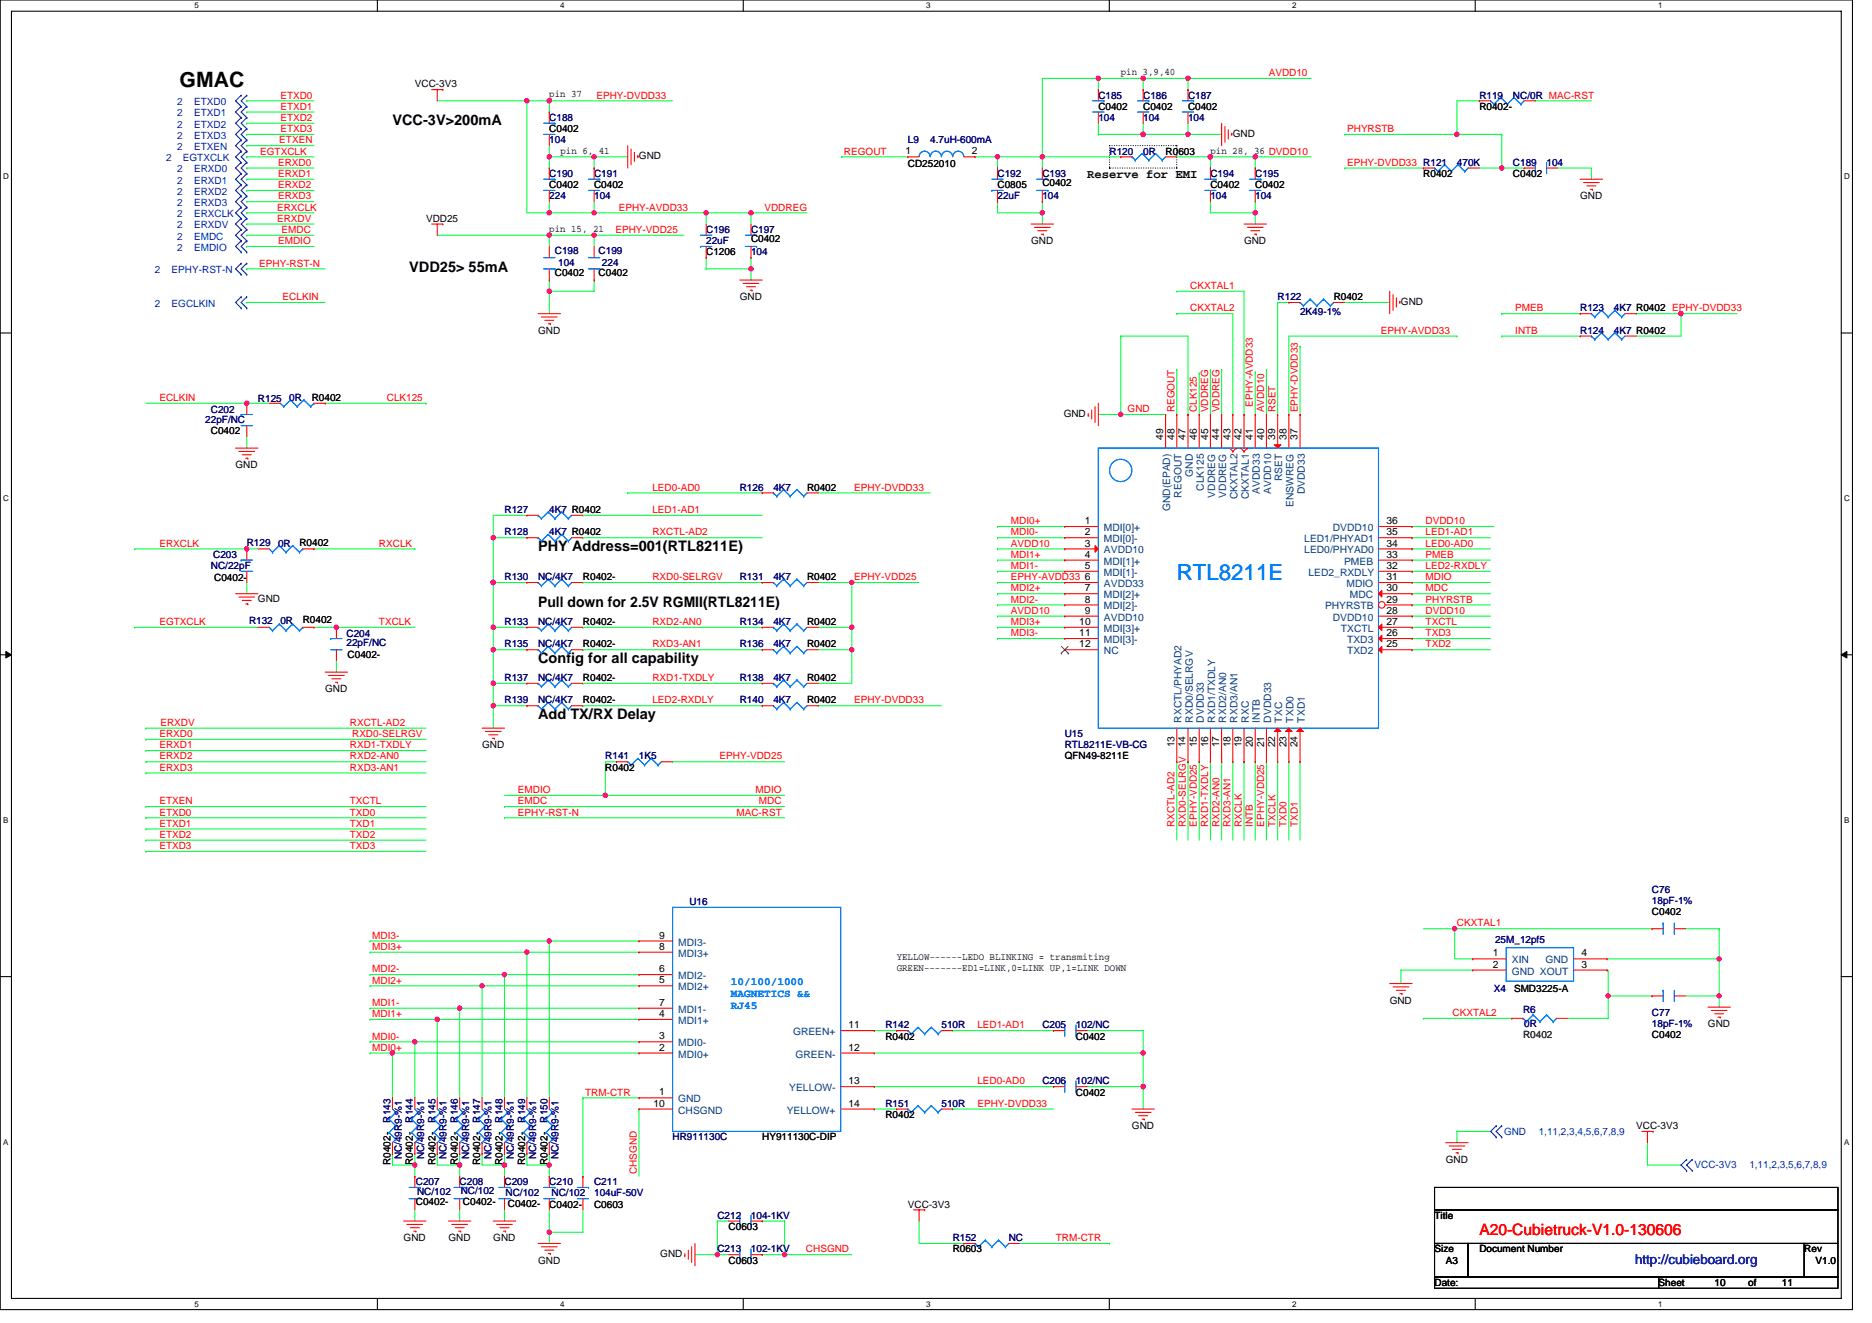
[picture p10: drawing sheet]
<svg xmlns="http://www.w3.org/2000/svg" width="297mm" height="210mm" viewBox="0 0 297 210" stroke-linecap="round" stroke-linejoin="round" font-family="sans-serif">
<defs><g id="words">
<text font-size="3.5" fill="#0080ff" x="186.7" y="92.1">RTL8211E</text>
<text font-size="3.4" x="28.5" y="13.8">GMAC</text>
<text font-size="2.5" fill="#f00" x="234.7" y="196">A20-Cubietruck-V1.0-130606</text>
<g font-size="2.3">
<text x="62.3" y="19.9">VCC-3V&gt;200mA</text>
<text x="64.9" y="43.2">VDD25&gt; 55mA</text>
<text x="85.4" y="87.5">PHY Address=001(RTL8211E)</text>
<text x="85.4" y="96.4">Pull down for 2.5V RGMII(RTL8211E)</text>
<text x="85.4" y="105.3">Config for all capability</text>
<text x="85.4" y="114.2">Add TX/RX Delay</text>
</g>
<text font-size="2.1" fill="#00f" x="259.5" y="200.7">http://cubieboard.org</text>
<text font-size="1.9" x="172.5" y="28.3">Reserve for EMI</text>
<g font-size="1.8" fill="#0080ff">
<text x="116" y="156.3">10/100/1000</text>
<text x="116" y="158.2">MAGNETICS &amp;&amp;</text>
<text x="116" y="160.2">RJ45</text>
</g>
<g font-size="1.6">
<text x="177.8" y="11.9">pin 3,9,40</text>
<text x="65.8" y="13.9">VCC-3V3</text>
<text x="87.2" y="15.5">pin 37</text>
<text x="174.3" y="17.4">C0402</text>
<text x="181.4" y="17.4">C0402</text>
<text x="188.5" y="17.4">C0402</text>
<text x="234.7" y="17.4">R0402-</text>
<text x="87.2" y="21">C0402</text>
<text x="195.6" y="21.7">GND</text>
<text x="87.2" y="29.9">C0402</text>
<text x="88.9" y="24.4">pin 6, 41</text>
<text x="94.3" y="29.9">C0402</text>
<text x="101.4" y="25.3">GND</text>
<text x="143.7" y="24.5">1</text>
<text x="144.1" y="26.5">CD252010</text>
<text x="154.2" y="24.5">2</text>
<text x="158.3" y="29.9">C0805</text>
<text x="165.4" y="29.5">C0402</text>
<text x="185" y="24.5">R0603</text>
<text x="192.1" y="24.4">pin 28, 36 DVDD10</text>
<text x="192.1" y="29.9">C0402</text>
<text x="199.2" y="29.9">C0402</text>
<text x="225.8" y="28.1">R0402</text>
<text x="240.1" y="28.1">C0402</text>
<text x="67.6" y="35.2">VDD25</text>
<text x="250.7" y="31.6">GND</text>
<text x="87.2" y="36.8">pin 15, 21</text>
<text x="112.1" y="40.5">C1206</text>
<text x="119.2" y="38.4">C0402</text>
<text x="163.6" y="38.8">GND</text>
<text x="197.4" y="38.8">GND</text>
<text x="88" y="43.7">C0402</text>
<text x="95" y="43.7">C0402</text>
<text x="117.4" y="47.6">GND</text>
<text x="211.6" y="47.6">R0402</text>
<text x="85.4" y="53">GND</text>
<text x="222.3" y="48.4">GND</text>
<text x="49.5" y="63.6">R0402</text>
<text x="33.5" y="68.8">C0402</text>
<text x="168.8" y="66.1">GND</text>
<text x="184.6" y="69.9" transform="rotate(-90 184.6 69.9)">49</text>
<text x="186.3" y="69.9" transform="rotate(-90 186.3 69.9)">48</text>
<text x="188.1" y="69.9" transform="rotate(-90 188.1 69.9)">47</text>
<text x="189.9" y="69.9" transform="rotate(-90 189.9 69.9)">46</text>
<text x="191.7" y="69.9" transform="rotate(-90 191.7 69.9)">45</text>
<text x="193.5" y="69.9" transform="rotate(-90 193.5 69.9)">44</text>
<text x="195.2" y="69.9" transform="rotate(-90 195.2 69.9)">43</text>
<text x="197" y="69.9" transform="rotate(-90 197 69.9)">42</text>
<text x="198.8" y="69.9" transform="rotate(-90 198.8 69.9)">41</text>
<text x="200.6" y="69.9" transform="rotate(-90 200.6 69.9)">40</text>
<text x="202.3" y="69.9" transform="rotate(-90 202.3 69.9)">39</text>
<text x="204.1" y="69.9" transform="rotate(-90 204.1 69.9)">38</text>
<text x="205.9" y="69.9" transform="rotate(-90 205.9 69.9)">37</text>
<text x="37.4" y="74.3">GND</text>
<text x="128.1" y="77.9">R0402</text>
<text x="172.1" y="83.2">1</text>
<text x="220" y="83.2">36</text>
<text x="47.5" y="86.6">R0402</text>
<text x="172.1" y="85">2</text>
<text x="172.1" y="86.7">3</text>
<text x="172.1" y="88.5">4</text>
<text x="220" y="88.5">33</text>
<text x="220" y="86.7">34</text>
<text x="220" y="85">35</text>
<text x="34" y="92.3">C0402-</text>
<text x="40.9" y="95.5">GND</text>
<text x="92.5" y="92.1">R0402-</text>
<text x="128.1" y="92.1">R0402</text>
<text x="172.1" y="90.3">5</text>
<text x="172.1" y="92.1">6</text>
<text x="172.1" y="93.9">7</text>
<text x="172.1" y="95.6">8</text>
<text x="220" y="95.6">29</text>
<text x="220" y="93.9">30</text>
<text x="220" y="92.1">31</text>
<text x="220" y="90.3">32</text>
<text x="48" y="98.8">R0402</text>
<text x="92.5" y="99.2">R0402-</text>
<text x="128.1" y="99.2">R0402</text>
<text x="171.3" y="99.2">10</text>
<text x="171.3" y="101">11</text>
<text x="172.1" y="97.4">9</text>
<text x="220" y="99.2">27</text>
<text x="220" y="101">26</text>
<text x="220" y="97.4">28</text>
<text x="55.2" y="104.4">C0402-</text>
<text x="92.5" y="102.8">R0402-</text>
<text x="128.1" y="102.8">R0402</text>
<text x="171.3" y="102.7">12</text>
<text x="220" y="102.7">25</text>
<text x="51.6" y="109.9">GND</text>
<text x="92.5" y="111.7">R0402-</text>
<text x="92.5" y="108.1">R0402-</text>
<text x="128.1" y="108.1">R0402</text>
<text x="128.1" y="111.7">R0402</text>
<text x="76.5" y="118.8">GND</text>
<text x="186.3" y="118.6" transform="rotate(-90 186.3 118.6)">13</text>
<text x="188.1" y="118.6" transform="rotate(-90 188.1 118.6)">14</text>
<text x="189.9" y="118.6" transform="rotate(-90 189.9 118.6)">15</text>
<text x="191.7" y="118.6" transform="rotate(-90 191.7 118.6)">16</text>
<text x="193.5" y="118.6" transform="rotate(-90 193.5 118.6)">17</text>
<text x="195.2" y="118.6" transform="rotate(-90 195.2 118.6)">18</text>
<text x="197" y="118.6" transform="rotate(-90 197 118.6)">19</text>
<text x="198.8" y="118.6" transform="rotate(-90 198.8 118.6)">20</text>
<text x="200.6" y="118.6" transform="rotate(-90 200.6 118.6)">21</text>
<text x="202.3" y="118.6" transform="rotate(-90 202.3 118.6)">22</text>
<text x="204.1" y="118.6" transform="rotate(-90 204.1 118.6)">23</text>
<text x="205.9" y="118.6" transform="rotate(-90 205.9 118.6)">24</text>
<text x="96.1" y="122.3">R0402</text>
<text x="168.9" y="120.5">QFN49-8211E</text>
<text x="104.6" y="149">9</text>
<text x="262.1" y="145.3">C0402</text>
<text x="104.6" y="154.3">6</text>
<text x="104.6" y="150.7">8</text>
<text x="142.3" y="152.4">YELLOW------LEDO BLINKING = transmiting</text>
<text x="142.3" y="154.1">GREEN-------ED1=LINK,0=LINK UP,1=LINK DOWN</text>
<text x="236.9" y="151.8">1</text>
<text x="236.9" y="153.6">2</text>
<text x="250.9" y="151.8">4</text>
<text x="250.9" y="153.6">3</text>
<text x="104.6" y="161.4">4</text>
<text x="104.6" y="156.1">5</text>
<text x="104.6" y="159.6">7</text>
<text x="220.5" y="159.3">GND</text>
<text x="240.2" y="157.5">SMD3225-A</text>
<text x="104.6" y="166.8">2</text>
<text x="104.6" y="165">3</text>
<text x="134.6" y="166.8">12</text>
<text x="134.6" y="163.2">11</text>
<text x="140.5" y="165">R0402</text>
<text x="170.7" y="165">C0402</text>
<text x="262.1" y="164.8">C0402</text>
<text x="271" y="163">GND</text>
<text x="104.6" y="173.9">1</text>
<text x="134.6" y="172.1">13</text>
<text x="170.7" y="173.9">C0402</text>
<text x="103.7" y="175.6">10</text>
<text x="134.6" y="175.6">14</text>
<text x="140.5" y="177.4">R0402</text>
<text x="179.6" y="179.2">GND</text>
<text x="259.6" y="179.2">VCC-3V3</text>
<text x="62" y="184.9" transform="rotate(-90 62 184.9)">R0402-</text>
<text x="65.5" y="184.9" transform="rotate(-90 65.5 184.9)">R0402-</text>
<text x="69.1" y="184.9" transform="rotate(-90 69.1 184.9)">R0402-</text>
<text x="72.6" y="184.9" transform="rotate(-90 72.6 184.9)">R0402-</text>
<text x="76.2" y="184.9" transform="rotate(-90 76.2 184.9)">R0402-</text>
<text x="79.8" y="184.9" transform="rotate(-90 79.8 184.9)">R0402-</text>
<text x="83.3" y="184.9" transform="rotate(-90 83.3 184.9)">R0402-</text>
<text x="86.9" y="184.9" transform="rotate(-90 86.9 184.9)">R0402-</text>
<text x="120.9" y="181">HY911130C-DIP</text>
<text x="229.4" y="184.6">GND</text>
<text x="66" y="191.3">C0402-</text>
<text x="73.5" y="191.3">C0402-</text>
<text x="80.6" y="191.5">C0402-</text>
<text x="87.2" y="191.7">C0402-</text>
<text x="94.3" y="191.7">C0603</text>
<text x="144.1" y="191.7">VCC-3V3</text>
<text x="64" y="197">GND</text>
<text x="71.2" y="197">GND</text>
<text x="78.3" y="197">GND</text>
<text x="115.6" y="195.2">C0603</text>
<text x="227.6" y="193.4">Title</text>
<text x="85.4" y="200.6">GND</text>
<text x="104.8" y="199.5">GND</text>
<text x="115.6" y="200.6">C0603</text>
<text x="151.2" y="198.8">R0603</text>
<text x="227.6" y="198.8">Size</text>
<text x="229.4" y="200.6">A3</text>
<text x="234.7" y="198.8">Document Number</text>
<text x="286.3" y="198.8">Rev</text>
<text x="288.1" y="200.6">V1.0</text>
<text x="227.6" y="204.1">Date:</text>
<text x="263.2" y="204.1">Sheet</text>
<text x="272.1" y="204.1">10</text>
<text x="277.4" y="204.1">of</text>
<text x="282.7" y="204.1">11</text>
</g>
<g font-size="1.6" fill="#00f">
<text x="28.1" y="16.7">2</text>
<text x="30.8" y="16.7">ETXD0</text>
<text x="28.1" y="18.5">2</text>
<text x="28.1" y="20.3">2</text>
<text x="28.1" y="22">2</text>
<text x="28.1" y="23.8">2</text>
<text x="30.8" y="18.5">ETXD1</text>
<text x="30.8" y="20.3">ETXD2</text>
<text x="30.8" y="22">ETXD3</text>
<text x="30.8" y="23.8">ETXEN</text>
<text x="26.3" y="25.6">2</text>
<text x="28.1" y="27.4">2</text>
<text x="28.1" y="29.1">2</text>
<text x="29" y="25.6">EGTXCLK</text>
<text x="30.8" y="27.4">ERXD0</text>
<text x="30.8" y="29.1">ERXD1</text>
<text x="28.1" y="30.9">2</text>
<text x="28.1" y="32.7">2</text>
<text x="28.1" y="34.5">2</text>
<text x="30.8" y="30.9">ERXD2</text>
<text x="30.8" y="32.7">ERXD3</text>
<text x="30.8" y="34.5">ERXCLK</text>
<text x="28.1" y="36.3">2</text>
<text x="28.1" y="38">2</text>
<text x="28.1" y="39.8">2</text>
<text x="30.8" y="36.3">ERXDV</text>
<text x="30.8" y="38">EMDC</text>
<text x="30.8" y="39.8">EMDIO</text>
<text x="24.6" y="43.4">2</text>
<text x="27.2" y="43.4">EPHY-RST-N</text>
<text x="24.6" y="48.7">2</text>
<text x="27.2" y="48.7">EGCLKIN</text>
<text x="238.7" y="180.1">GND</text>
<text x="244.2" y="180.1">1,11,2,3,4,5,6,7,8,9</text>
<text x="268.9" y="185.4">VCC-3V3</text>
<text x="277.6" y="185.4">1,11,2,3,5,6,7,8,9</text>
</g>
<g font-size="1.6" fill="#f00">
<text x="44.5" y="17.4">ETXD1</text>
<text x="44.5" y="15.6">ETXD0</text>
<text x="94.6" y="15.6">EPHY-DVDD33</text>
<text x="201.3" y="12.1">AVDD10</text>
<text x="44.3" y="22.8">ETXEN</text>
<text x="44.5" y="21">ETXD3</text>
<text x="44.5" y="19.2">ETXD2</text>
<text x="213.8" y="21">PHYRSTB</text>
<text x="41.3" y="24.5">EGTXCLK</text>
<text x="44.1" y="29.9">ERXD2</text>
<text x="44.1" y="28.1">ERXD1</text>
<text x="44.1" y="26.3">ERXD0</text>
<text x="133.9" y="24.5">REGOUT</text>
<text x="213.8" y="26.3">EPHY-DVDD33 R121</text>
<text x="44" y="33.4">ERXCLK</text>
<text x="44" y="35.2">ERXDV</text>
<text x="44.1" y="31.6">ERXD3</text>
<text x="98.2" y="33.4">EPHY-AVDD33</text>
<text x="121.3" y="33.4">VDDREG</text>
<text x="44.1" y="38.8">EMDIO</text>
<text x="44.7" y="37">EMDC</text>
<text x="97.7" y="37">EPHY-VDD25</text>
<text x="41.1" y="42.3">EPHY-RST-N</text>
<text x="44.8" y="47.6">ECLKIN</text>
<text x="188.9" y="45.9">CKXTAL1</text>
<text x="188.9" y="49.4">CKXTAL2</text>
<text x="219.1" y="53">EPHY-AVDD33</text>
<text x="240.4" y="53">INTB</text>
<text x="240.4" y="49.4">PMEB</text>
<text x="25.3" y="63.6">ECLKIN</text>
<text x="61.4" y="63.6">CLK125</text>
<text x="178.9" y="65.4">GND</text>
<text x="186.4" y="65.4" transform="rotate(-90 186.4 65.4)">REGOUT</text>
<text x="189.9" y="65.4" transform="rotate(-90 189.9 65.4)">CLK125</text>
<text x="191.7" y="65.4" transform="rotate(-90 191.7 65.4)">VDDREG</text>
<text x="193.5" y="65.4" transform="rotate(-90 193.5 65.4)">VDDREG</text>
<text x="198.8" y="64.5" transform="rotate(-90 198.8 64.5)">EPHY-AVDD33</text>
<text x="200.6" y="65.4" transform="rotate(-90 200.6 65.4)">AVDD10</text>
<text x="202.4" y="65.4" transform="rotate(-90 202.4 65.4)">RSET</text>
<text x="205.9" y="65.4" transform="rotate(-90 205.9 65.4)">EPHY-DVDD33</text>
<text x="103.5" y="77.9">LED0-AD0</text>
<text x="135.5" y="77.9">EPHY-DVDD33</text>
<text x="103.5" y="81.4">LED1-AD1</text>
<text x="160.4" y="83.2">MDI0+</text>
<text x="226.2" y="83.2">DVDD10</text>
<text x="25.3" y="86.8">ERXCLK</text>
<text x="60.1" y="86.8">RXCLK</text>
<text x="103.5" y="85">RXCTL-AD2</text>
<text x="160.4" y="86.8">AVDD10</text>
<text x="160.4" y="85">MDI0-</text>
<text x="160.4" y="88.5">MDI1+</text>
<text x="226.2" y="88.5">PMEB</text>
<text x="226.2" y="86.8">LED0-AD0</text>
<text x="226.2" y="85">LED1-AD1</text>
<text x="103.5" y="92.1">RXD0-SELRGV</text>
<text x="135.5" y="92.1">EPHY-VDD25</text>
<text x="160.4" y="95.7">MDI2-</text>
<text x="160.4" y="92.1">EPHY-AVDD33</text>
<text x="160.4" y="90.3">MDI1-</text>
<text x="160.4" y="93.9">MDI2+</text>
<text x="226.2" y="90.3">LED2-RXDLY</text>
<text x="226.2" y="93.9">MDC</text>
<text x="226.2" y="95.7">PHYRSTB</text>
<text x="226.2" y="92.1">MDIO</text>
<text x="25.3" y="99.2">EGTXCLK</text>
<text x="60.1" y="99.2">TXCLK</text>
<text x="103.5" y="99.2">RXD2-AN0</text>
<text x="160.4" y="101">MDI3-</text>
<text x="160.4" y="99.2">MDI3+</text>
<text x="160.4" y="97.4">AVDD10</text>
<text x="226.2" y="97.4">DVDD10</text>
<text x="226.2" y="99.2">TXCTL</text>
<text x="226.2" y="101">TXD3</text>
<text x="103.5" y="102.8">RXD3-AN1</text>
<text x="226.2" y="102.8">TXD2</text>
<text x="103.5" y="108.1">RXD1-TXDLY</text>
<text x="103.5" y="111.7">LED2-RXDLY</text>
<text x="135.5" y="111.7">EPHY-DVDD33</text>
<text x="25.3" y="118.8">ERXD1</text>
<text x="25.3" y="117">ERXD0</text>
<text x="25.5" y="115.2">ERXDV</text>
<text x="55.5" y="115.2">RXCTL-AD2</text>
<text x="55.5" y="118.8">RXD1-TXDLY</text>
<text x="55.9" y="117">RXD0-SELRGV</text>
<text x="25.3" y="120.5">ERXD2</text>
<text x="25.3" y="122.3">ERXD3</text>
<text x="55.5" y="122.3">RXD3-AN1</text>
<text x="55.5" y="120.5">RXD2-AN0</text>
<text x="82.2" y="125.9">EMDIO</text>
<text x="114.2" y="120.5">EPHY-VDD25</text>
<text x="119.9" y="125.9">MDIO</text>
<text x="25.3" y="127.7">ETXEN</text>
<text x="25.3" y="129.4">ETXD0</text>
<text x="25.3" y="131.2">ETXD1</text>
<text x="55.5" y="127.7">TXCTL</text>
<text x="55.5" y="129.4">TXD0</text>
<text x="55.5" y="131.2">TXD1</text>
<text x="82.2" y="129.4">EPHY-RST-N</text>
<text x="82.2" y="127.7">EMDC</text>
<text x="116.9" y="129.4">MAC-RST</text>
<text x="120.4" y="127.7">MDC</text>
<text x="186.4" y="131.2" transform="rotate(-90 186.4 131.2)">RXCTL-AD2</text>
<text x="188.1" y="131.2" transform="rotate(-90 188.1 131.2)">RXD0-SELRGV</text>
<text x="189.9" y="131.2" transform="rotate(-90 189.9 131.2)">EPHY-VDD25</text>
<text x="191.7" y="131.2" transform="rotate(-90 191.7 131.2)">RXD1-TXDLY</text>
<text x="193.5" y="131.2" transform="rotate(-90 193.5 131.2)">RXD2-AN0</text>
<text x="195.3" y="131.2" transform="rotate(-90 195.3 131.2)">RXD3-AN1</text>
<text x="197" y="131.2" transform="rotate(-90 197 131.2)">RXCLK</text>
<text x="198.8" y="131.2" transform="rotate(-90 198.8 131.2)">INTB</text>
<text x="200.6" y="131.2" transform="rotate(-90 200.6 131.2)">EPHY-VDD25</text>
<text x="202.4" y="131.2" transform="rotate(-90 202.4 131.2)">TXCLK</text>
<text x="204.1" y="131.2" transform="rotate(-90 204.1 131.2)">TXD0</text>
<text x="205.9" y="131.2" transform="rotate(-90 205.9 131.2)">TXD1</text>
<text x="25.3" y="133">ETXD2</text>
<text x="25.3" y="134.8">ETXD3</text>
<text x="55.5" y="133">TXD2</text>
<text x="55.5" y="134.8">TXD3</text>
<text x="59.1" y="149">MDI3-</text>
<text x="231.2" y="147">CKXTAL1</text>
<text x="59.1" y="154.3">MDI2-</text>
<text x="59.1" y="150.8">MDI3+</text>
<text x="59.1" y="156.1">MDI2+</text>
<text x="59.1" y="161.4">MDI1+</text>
<text x="59.1" y="159.7">MDI1-</text>
<text x="230.5" y="161.3">CKXTAL2</text>
<text x="59.1" y="165">MDI0-</text>
<text x="59.1" y="166.8">MDI0+</text>
<text x="155.1" y="163.2">LED1-AD1</text>
<text x="92.9" y="173.9">TRM-CTR</text>
<text x="155.1" y="172.1">LED0-AD0</text>
<text x="155.1" y="175.7">EPHY-DVDD33</text>
<text x="101" y="186.3" transform="rotate(-90 101 186.3)">CHSGND</text>
<text x="167.5" y="197">TRM-CTR</text>
<text x="127.9" y="198.8">CHSGND</text>
</g>
<g font-size="1.6" fill="#000080">
<text x="174.3" y="15.6">C185</text>
<text x="181.4" y="15.6">C186</text>
<text x="188.5" y="15.6">C187</text>
<text x="234.7" y="15.6">R119</text>
<text x="240.1" y="15.6">NC/0R MAC-RST</text>
<text x="87.2" y="19.2">C188</text>
<text x="87.2" y="22.8">104</text>
<text x="144.1" y="22.8">L9</text>
<text x="147.6" y="22.8">4.7uH-600mA</text>
<text x="174.3" y="19.2">104</text>
<text x="181.4" y="19.2">104</text>
<text x="188.5" y="19.2">104</text>
<text x="87.2" y="28.1">C190</text>
<text x="94.3" y="28.1">C191</text>
<text x="158.3" y="28.1">C192</text>
<text x="165.4" y="28.1">C193</text>
<text x="176.1" y="24.5">R120</text>
<text x="181.4" y="24.5">0R</text>
<text x="192.1" y="28.1">C194</text>
<text x="199.2" y="28.1">C195</text>
<text x="231.2" y="26.3">470K</text>
<text x="240.1" y="26.3">C189</text>
<text x="245.4" y="26.3">104</text>
<text x="87.2" y="31.6">224</text>
<text x="94.3" y="31.6">104</text>
<text x="158.3" y="31.6">22uF</text>
<text x="165.4" y="31.6">104</text>
<text x="192.1" y="31.6">104</text>
<text x="199.2" y="31.6">104</text>
<text x="88" y="40.4">C198</text>
<text x="95" y="40.4">C199</text>
<text x="112.1" y="37">C196</text>
<text x="112.1" y="38.8">22uF</text>
<text x="119.2" y="37">C197</text>
<text x="119.2" y="40.5">104</text>
<text x="88.6" y="42.1">104</text>
<text x="95.5" y="42.1">224</text>
<text x="202.7" y="47.6">R122</text>
<text x="206.3" y="50">2K49-1%</text>
<text x="250.7" y="49.4">R123</text>
<text x="250.7" y="53">R124</text>
<text x="256.1" y="49.4">4K7 R0402 EPHY-DVDD33</text>
<text x="256.1" y="53">4K7 R0402</text>
<text x="33.5" y="65.6">C202</text>
<text x="40.9" y="63.8">R125</text>
<text x="45.9" y="63.6">0R</text>
<text x="32.6" y="67.2">22pF/NC</text>
<text x="117.4" y="77.9">R126</text>
<text x="122.7" y="77.9">4K7</text>
<text x="80" y="81.4">R127</text>
<text x="87.2" y="81.4">4K7 R0402</text>
<text x="33.8" y="88.5">C203</text>
<text x="39.2" y="86.6">R129</text>
<text x="44.1" y="86.8">0R</text>
<text x="80" y="85">R128</text>
<text x="87.2" y="85">4K7 R0402</text>
<text x="33.5" y="90.3">NC/22pF</text>
<text x="80" y="92.1">R130</text>
<text x="85.4" y="92.1">NC/4K7</text>
<text x="117.4" y="92.1">R131</text>
<text x="122.7" y="92.1">4K7</text>
<text x="39.5" y="99">R132</text>
<text x="44.5" y="99">0R</text>
<text x="55" y="101.2">C204</text>
<text x="80" y="99.2">R133</text>
<text x="85.4" y="99.2">NC/4K7</text>
<text x="117.4" y="99.2">R134</text>
<text x="122.7" y="99.2">4K7</text>
<text x="55" y="102.6">22pF/NC</text>
<text x="80" y="102.8">R135</text>
<text x="85.4" y="102.8">NC/4K7</text>
<text x="117.4" y="102.8">R136</text>
<text x="122.7" y="102.8">4K7</text>
<text x="80" y="111.7">R139</text>
<text x="80" y="108.1">R137</text>
<text x="85.4" y="111.7">NC/4K7</text>
<text x="85.4" y="108.1">NC/4K7</text>
<text x="117.4" y="108.1">R138</text>
<text x="117.4" y="111.7">R140</text>
<text x="122.7" y="108.1">4K7</text>
<text x="122.7" y="111.7">4K7</text>
<text x="168.9" y="117">U15</text>
<text x="168.9" y="118.8">RTL8211E-VB-CG</text>
<text x="96.1" y="120.5">R141</text>
<text x="101.4" y="120.5">1K5</text>
<text x="109.4" y="143.7">U16</text>
<text x="262.1" y="141.7">C76</text>
<text x="262.1" y="143.5">18pF-1%</text>
<text x="237.2" y="149.7">25M_12pf5</text>
<text x="237" y="157.5">X4</text>
<text x="241.7" y="160.7">R6</text>
<text x="262.1" y="161.3">C77</text>
<text x="140.5" y="163.2">R142</text>
<text x="149.4" y="163.2">510R</text>
<text x="165.4" y="163.2">C205</text>
<text x="170.7" y="163.2">102/NC</text>
<text x="241.8" y="163">0R</text>
<text x="262.1" y="163">18pF-1%</text>
<text x="165.4" y="172.1">C206</text>
<text x="170.7" y="172.1">102/NC</text>
<text x="62" y="178.2" transform="rotate(-90 62 178.2)">R143</text>
<text x="65.5" y="178.2" transform="rotate(-90 65.5 178.2)">R144</text>
<text x="69.1" y="178.2" transform="rotate(-90 69.1 178.2)">R145</text>
<text x="72.6" y="178.2" transform="rotate(-90 72.6 178.2)">R146</text>
<text x="76.2" y="178.2" transform="rotate(-90 76.2 178.2)">R147</text>
<text x="79.8" y="178.2" transform="rotate(-90 79.8 178.2)">R148</text>
<text x="83.3" y="178.2" transform="rotate(-90 83.3 178.2)">R149</text>
<text x="86.9" y="178.2" transform="rotate(-90 86.9 178.2)">R150</text>
<text x="140.5" y="175.7">R151</text>
<text x="149.4" y="175.7">510R</text>
<text x="63.8" y="184" transform="rotate(-90 63.8 184)">NC/49R9-%1</text>
<text x="67.3" y="184" transform="rotate(-90 67.3 184)">NC/49R9-%1</text>
<text x="70.9" y="184" transform="rotate(-90 70.9 184)">NC/49R9-%1</text>
<text x="74.4" y="184" transform="rotate(-90 74.4 184)">NC/49R9-%1</text>
<text x="78" y="184" transform="rotate(-90 78 184)">NC/49R9-%1</text>
<text x="81.5" y="184" transform="rotate(-90 81.5 184)">NC/49R9-%1</text>
<text x="85.1" y="184" transform="rotate(-90 85.1 184)">NC/49R9-%1</text>
<text x="88.6" y="184" transform="rotate(-90 88.6 184)">NC/49R9-%1</text>
<text x="106.7" y="181">HR911130C</text>
<text x="66" y="188.1">C207</text>
<text x="66.2" y="189.7">NC/102</text>
<text x="72.9" y="188.1">C208</text>
<text x="73.1" y="189.5">NC/102</text>
<text x="80" y="188.1">C209</text>
<text x="80.2" y="189.9">NC/102</text>
<text x="87.2" y="188.1">C210</text>
<text x="87.5" y="189.9">NC/102</text>
<text x="94.3" y="188.1">C211</text>
<text x="94.3" y="189.9">104uF-50V</text>
<text x="113.8" y="193.4">C212</text>
<text x="119.2" y="193.4">104-1KV</text>
<text x="151.2" y="197">R152</text>
<text x="160.1" y="197">NC</text>
<text x="113.8" y="198.8">C213</text>
<text x="119.2" y="198.8">102-1KV</text>
</g>
<g font-size="1.6" fill="#004080">
<text x="189.2" y="75.6" transform="rotate(-90 189.2 75.6)">GND</text>
<text x="191" y="77.9" transform="rotate(-90 191 77.9)">CLK125</text>
<text x="203.5" y="76.3" transform="rotate(-90 203.5 76.3)">RSET</text>
<text x="185.7" y="81.2" transform="rotate(-90 185.7 81.2)">GND(EPAD)</text>
<text x="187.5" y="79" transform="rotate(-90 187.5 79)">REGOUT</text>
<text x="192.8" y="79" transform="rotate(-90 192.8 79)">VDDREG</text>
<text x="194.6" y="79" transform="rotate(-90 194.6 79)">VDDREG</text>
<text x="196.4" y="79.2" transform="rotate(-90 196.4 79.2)">CKXTAL2</text>
<text x="198.1" y="79.2" transform="rotate(-90 198.1 79.2)">CKXTAL1</text>
<text x="199.9" y="78.4" transform="rotate(-90 199.9 78.4)">AVDD33</text>
<text x="201.7" y="78.4" transform="rotate(-90 201.7 78.4)">AVDD10</text>
<text x="205.2" y="80.4" transform="rotate(-90 205.2 80.4)">ENSWREG</text>
<text x="207" y="78.5" transform="rotate(-90 207 78.5)">DVDD33</text>
<text x="175.2" y="84.3">MDI[0]+</text>
<text x="175.2" y="86.1">MDI[0]-</text>
<text x="175.2" y="87.8">AVDD10</text>
<text x="175.2" y="89.6">MDI[1]+</text>
<text x="207" y="87.8">LED0/PHYAD0</text>
<text x="207" y="86.1">LED1/PHYAD1</text>
<text x="211.5" y="84.3">DVDD10</text>
<text x="213.3" y="89.6">PMEB</text>
<text x="175.2" y="91.4">MDI[1]-</text>
<text x="175.2" y="93.2">AVDD33</text>
<text x="175.2" y="95">MDI[2]+</text>
<text x="207.6" y="91.4">LED2_RXDLY</text>
<text x="213.7" y="93.2">MDIO</text>
<text x="214.2" y="95">MDC</text>
<text x="175.2" y="96.7">MDI[2]-</text>
<text x="175.2" y="98.5">AVDD10</text>
<text x="175.2" y="100.3">MDI[3]+</text>
<text x="210.2" y="96.7">PHYRSTB</text>
<text x="211.5" y="98.5">DVDD10</text>
<text x="212.8" y="100.3">TXCTL</text>
<text x="175.2" y="102.1">MDI[3]-</text>
<text x="175.2" y="103.8">NC</text>
<text x="213.8" y="103.8">TXD2</text>
<text x="213.8" y="102.1">TXD3</text>
<text x="187.5" y="114.7" transform="rotate(-90 187.5 114.7)">RXCTL/PHYAD2</text>
<text x="189.2" y="114.7" transform="rotate(-90 189.2 114.7)">RXD0/SELRGV</text>
<text x="191" y="114.7" transform="rotate(-90 191 114.7)">DVDD33</text>
<text x="192.8" y="114.7" transform="rotate(-90 192.8 114.7)">RXD1/TXDLY</text>
<text x="194.6" y="114.7" transform="rotate(-90 194.6 114.7)">RXD2/AN0</text>
<text x="196.4" y="114.7" transform="rotate(-90 196.4 114.7)">RXD3/AN1</text>
<text x="198.1" y="114.7" transform="rotate(-90 198.1 114.7)">RXC</text>
<text x="199.9" y="114.7" transform="rotate(-90 199.9 114.7)">INTB</text>
<text x="201.7" y="114.7" transform="rotate(-90 201.7 114.7)">DVDD33</text>
<text x="203.5" y="114.7" transform="rotate(-90 203.5 114.7)">TXC</text>
<text x="205.2" y="114.7" transform="rotate(-90 205.2 114.7)">TXD0</text>
<text x="207" y="114.7" transform="rotate(-90 207 114.7)">TXD1</text>
<text x="107.6" y="155.4">MDI2-</text>
<text x="107.6" y="151.8">MDI3+</text>
<text x="107.6" y="150.1">MDI3-</text>
<text x="239.9" y="152.9">XIN</text>
<text x="239.9" y="154.7">GND XOUT</text>
<text x="245.2" y="152.9">GND</text>
<text x="107.6" y="157.2">MDI2+</text>
<text x="107.6" y="160.7">MDI1-</text>
<text x="107.6" y="167.9">MDI0+</text>
<text x="107.6" y="166.1">MDI0-</text>
<text x="107.6" y="162.5">MDI1+</text>
<text x="125.8" y="164.3">GREEN+</text>
<text x="126.2" y="167.9">GREEN-</text>
<text x="125.2" y="173.2">YELLOW-</text>
<text x="107.6" y="176.7">CHSGND</text>
<text x="107.6" y="175">GND</text>
<text x="124.8" y="176.7">YELLOW+</text>
</g>
<text font-size="1.6" fill="#008000" x="241.7" y="164.8">R0402</text>
<g font-size="1.3">
<text x="30.8" y="1.3">5</text>
<text x="88.9" y="1.3">4</text>
<text x="147" y="1.3">3</text>
<text x="205" y="1.3">2</text>
<text x="263.1" y="1.3">1</text>
<text x=".5" y="28.4">D</text>
<text x="292.6" y="28.4">D</text>
<text x=".5" y="79.5">C</text>
<text x="292.6" y="79.5">C</text>
<text x=".5" y="130.6">B</text>
<text x="292.6" y="130.6">B</text>
<text x=".5" y="181.7">A</text>
<text x="292.6" y="181.7">A</text>
<text x="30.8" y="207.4">5</text>
<text x="88.9" y="207.4">4</text>
<text x="147" y="207.4">3</text>
<text x="205" y="207.4">2</text>
<text x="263.1" y="207.4">1</text>
</g>
</g></defs>
<path d="M0 0h293.9v207.9h-293.9zM1.8 1.8h290.4v204.3h-290.4z" fill="none" stroke="#000" stroke-width=".17"/>
<g fill="#fff">
<path d="M30.8 .2h.7v1.4h-.7z"/>
<path d="M30.8 206.3h.7v1.4h-.7z"/>
</g>
<path d="M59.9 0v1.8M59.9 206.1v1.8" fill="none" stroke="#000" stroke-width=".17"/>
<g fill="#fff">
<path d="M88.9 .2h.7v1.4h-.7z"/>
<path d="M88.9 206.3h.7v1.4h-.7z"/>
</g>
<path d="M117.9 0v1.8M117.9 206.1v1.8" fill="none" stroke="#000" stroke-width=".17"/>
<g fill="#fff">
<path d="M147 .2h.7v1.4h-.7z"/>
<path d="M147 206.3h.7v1.4h-.7z"/>
</g>
<path d="M176 0v1.8M176 206.1v1.8" fill="none" stroke="#000" stroke-width=".17"/>
<g fill="#fff">
<path d="M205 .2h.7v1.4h-.7z"/>
<path d="M205 206.3h.7v1.4h-.7z"/>
</g>
<path d="M234.1 0v1.8M234.1 206.1v1.8" fill="none" stroke="#000" stroke-width=".17"/>
<g fill="#fff">
<path d="M263.1 .2h.7v1.4h-.7z"/>
<path d="M263.1 206.3h.7v1.4h-.7z"/>
<path d="M.5 27.3h.9v1.4h-.9z"/>
<path d="M292.6 27.3h.9v1.4h-.9z"/>
<path d="M.5 78.4h.9v1.4h-.9z"/>
<path d="M292.6 78.4h.9v1.4h-.9z"/>
</g>
<path d="M0 52.9h1.8M292.2 52.9h1.7" fill="none" stroke="#000" stroke-width=".17"/>
<g fill="#fff">
<path d="M.5 129.5h.8v1.4h-.8z"/>
<path d="M292.6 129.5h.9v1.4h-.9z"/>
</g>
<path d="M0 103.9h1.8M292.2 103.9h1.7" fill="none" stroke="#000" stroke-width=".17"/>
<path d="M.9 103.4l.9 .5-.9 .5zM292.2 103.9l.8-.5v1z" fill="#000" stroke="#000" stroke-width=".16"/>
<g fill="#fff">
<path d="M.5 180.5h.8v1.4h-.8z"/>
<path d="M292.6 180.5h.9v1.4h-.9z"/>
</g>
<path d="M0 155h1.8M292.2 155h1.7M227.6 188.5h64v3.5h-64zM227.6 192h64v5.4h-64zM227.6 197.4h5.4v5.3h-5.4zM233 197.4h53.3v5.3h-53.3zM286.3 197.4h5.3v5.3h-5.3zM227.6 202.7h35.6v1.8h-35.6zM263.2 202.7h28.4v1.8h-28.4z" fill="none" stroke="#000" stroke-width=".17"/>
<path d="M176.1 23.1v3.6M176.1 26.7h.1M176.1 23.1h10.6M186.7 23.1h.1M186.7 23.1v3.6M186.7 26.7h.1M186.7 26.7h-10.6" fill="none" stroke="#000" stroke-width=".17" stroke-dasharray="0 .3"/>
<g fill="none" stroke="#00ff40" stroke-width=".17">
<path d="M39.2 19.6h.1M39.2 17.8h.1M39.2 16h.1M39.2 19.6h10.6M39.2 17.8h10.6M39.2 16h10.6M69.4 16h14.2v17.8h3.6M83.6 16h3.6v1.8M83.6 16h.1M87.2 16h.1M87.2 16h19.5M174.3 19.6v1.7"/>
<path d="M174.3 12.4v1.8M174.3 12.4h.1M174.3 12.4h-8.9v12.5M174.3 12.4h33.8M181.4 12.4v1.8M181.4 19.6v1.7M181.4 12.4h.1M188.5 12.4h.1M188.5 12.4v1.8M188.5 19.6v1.7M234.7 16h-3.5v5.3M243.6 16h.1"/>
<path d="M243.6 16h8.9M39.2 33.8h.1M39.2 35.6h.1M39.2 23.1h.1M39.2 24.9h.1M39.2 32h.1M39.2 30.2h.1M39.2 28.4h.1M39.2 26.7h.1M39.2 21.3h.1M39.2 37.3h.1M39.2 39.1h.1"/>
<path d="M39.2 33.8h10.6M39.2 35.6h10.6M39.2 23.1h10.6M39.2 24.9h10.6M39.2 32h10.6M39.2 30.2h10.6M39.2 28.4h10.6M39.2 26.7h10.6M39.2 21.3h10.6M39.2 37.3h10.6M39.2 39.1h10.6M69.4 37.3h17.8"/>
<path d="M87.2 24.9v1.8M87.2 32v1.8M87.2 24.9h.1M87.2 23.1v1.8M87.2 37.3v1.8M87.2 37.3h.1M87.2 33.8h.1M87.2 33.8h40.9M87.2 24.9h7.1M87.2 37.3h21.3M94.3 33.8h.1M94.3 24.9v1.8"/>
<path d="M94.3 32v1.8M94.3 24.9h5.3M94.3 37.3v1.8M94.3 37.3h.1M112.1 33.8h.1M112.1 33.8v1.8M119.2 33.8v1.8M119.2 33.8h.1M133.6 24.9h.1M133.6 24.9h10.5M154.7 24.9h3.6v1.8M158.3 24.9h7.1v1.8"/>
<path d="M158.3 24.9h.1M158.3 32v1.8h7.1M165.4 32h.1M165.4 33.8v1.8M165.4 24.9h.1M165.4 24.9h12.4M165.4 32v1.8M174.3 21.3h.1M174.3 21.3h19.5M181.4 21.3h.1M186.7 24.9h5.4M188.5 21.3h.1"/>
<path d="M192.1 32v1.8h7.1M192.1 24.9h.1M192.1 24.9h16M192.1 24.9v1.8M199.2 24.9h.1M199.2 32h.1M199.2 33.8v1.8M199.2 24.9v1.8M199.2 32v1.8M213.4 21.3h.1M213.4 26.7h.1M213.4 26.7h12.4"/>
<path d="M213.4 21.3h24.9M231.2 21.3h.1M234.7 26.7h3.6M238.3 21.3h.1M238.3 26.7h3.5M238.3 21.3v5.4M247.2 26.7h5.3v1.7M39.2 42.7h.1M39.2 48h.1M39.2 42.7h12.4M39.2 48h12.4M87.2 44.4v1.8"/>
<path d="M87.2 46.2h.1M87.2 46.2v3.6M94.3 44.4v1.8h-7.1M112.1 42.7h.1M112.1 40.9v1.8M112.1 42.7h7.1M119.2 40.9v1.8M119.2 42.7v1.7M177.8 53.3h10.7v12.5M177.8 53.3h.1M177.8 53.3v12.5M186.7 46.2h.1"/>
<path d="M186.7 58.7h.1M186.7 46.2h10.7v19.6M186.7 49.8h8.9v16M186.7 49.8h.1M186.7 58.7v7.1M190.3 59.2h.1M190.3 59.2v6.6M192.1 58.7h.1M192.1 58.7v7.1M193.8 58.7h.1M193.8 58.7v7.1M199.2 59h.1"/>
<path d="M199.2 59v6.8M201 58.7h.1M201 58.7v7.1M202.7 48h.1M202.7 48h1.8M202.7 48v17.8M206.3 54.9h.1M206.3 54.9v10.9M213.4 48h7.1M231.2 53.3h-26.7v12.5M231.2 53.3h.1M238.3 53.3h.1"/>
<path d="M238.3 49.8h.1M238.3 49.8h12.4M238.3 53.3h12.4M259.6 49.8h.1M259.6 49.8h16M266.7 49.8v3.5h-7.1M266.7 49.8h.1M23.2 64h19.5M39.2 69.3v1.8M39.2 64h.1M51.6 64h16M67.6 64h.1"/>
<path d="M99.6 78.2h.1M99.6 78.2h21.3M129.8 78.2h.1M129.8 78.2h17.8M174.3 65.8h3.5M177.8 65.8h.1M177.8 65.8h7.2M21.4 87.1h.1M21.4 99.6h.1M21.4 87.1h19.5M21.4 99.6h19.5M39.2 87.1h.1"/>
<path d="M39.2 92.5v1.7M49.8 99.6h3.6M49.8 87.1h16M53.4 99.6h.1M53.4 99.6h12.4M65.8 87.1h.1M78.3 85.3h.1M78.3 85.3h5.3M78.3 92.5h.1M78.3 99.6h5.3M78.3 99.6h.1M78.3 92.5h5.3"/>
<path d="M78.3 85.3v26.7M83.6 81.8h-5.3v3.5M92.5 81.8h.1M92.5 85.3h.1M92.5 92.5h.1M92.5 99.6h.1M92.5 99.6h28.4M92.5 92.5h28.4M92.5 85.3h28.4M92.5 81.8h28.4M129.8 99.6h5.4M129.8 92.5h5.4v7.1"/>
<path d="M135.2 92.5h.1M135.2 99.6h.1M135.2 92.5h10.6M135.2 99.6v3.5M158.3 96h.1M158.3 99.6h.1M158.3 87.1h.1M158.3 85.3h.1M158.3 92.5h.1M158.3 90.7h.1M158.3 97.8h.1M158.3 83.6h.1"/>
<path d="M158.3 88.9h.1M158.3 94.2h.1M158.3 87.1h10.6M158.3 99.6h10.6M158.3 88.9h10.6M158.3 97.8h10.6M158.3 90.7h10.6M158.3 94.2h10.6M158.3 96h10.6M158.3 92.5h10.6M158.3 85.3h10.6M158.3 83.6h10.6"/>
<path d="M224.1 88.9h.1M224.1 97.8h.1M224.1 90.7h.1M224.1 94.2h.1M224.1 96h.1M224.1 92.5h.1M224.1 87.1h.1M224.1 85.3h.1M224.1 99.6h.1M224.1 83.6h.1M224.1 87.1h12.4M224.1 99.6h12.4"/>
<path d="M224.1 88.9h12.4M224.1 97.8h12.4M224.1 90.7h12.4M224.1 94.2h12.4M224.1 96h12.4M224.1 92.5h12.4M224.1 85.3h12.4M224.1 83.6h12.9M23.2 115.6h.1M23.2 117.3h.1M23.2 119.1h.1M23.2 115.6h44.4"/>
<path d="M23.2 117.3h44.4M23.2 119.1h44.4M53.4 104.9v1.8M78.3 103.1h5.3M78.3 103.1h.1M78.3 108.5h5.3M78.3 112h.1M78.3 108.5h.1M78.3 112v3.6M78.3 112h5.3M92.5 103.1h.1M92.5 108.5h.1"/>
<path d="M92.5 112h.1M92.5 103.1h28.4M92.5 108.5h28.4M92.5 112h28.4M129.8 103.1h5.4M129.8 112h.1M129.8 112h19.6M135.2 103.1v5.4h-5.4M158.3 101.3h.1M158.3 101.3h10.6M224.1 101.3h.1M224.1 103.1h.1"/>
<path d="M224.1 101.3h12.4M224.1 103.1h12.4M23.2 120.9h.1M23.2 122.7h.1M23.2 128h.1M23.2 129.8h.1M23.2 131.6h.1M23.2 133.3h.1M23.2 135.1h.1M23.2 120.9h44.4M23.2 122.7h44.4M23.2 128h44.4"/>
<path d="M23.2 129.8h44.4M23.2 131.6h44.4M23.2 133.3h44.4M23.2 135.1h44.4M80 128h.1M80 129.8h.1M80 128h44.5M80 129.8h44.5M80 126.2h44.5M96.1 126.2h.1M97.8 120.9h-1.7v5.3M106.7 120.9h.1"/>
<path d="M106.7 120.9h17.8M186.7 120.9h.1M186.7 120.9v12.4M188.5 120.9h.1M188.5 120.9v12.4M190.3 120.9h.1M190.3 120.9v12.4M192.1 120.9h.1M192.1 120.9v12.4M193.8 120.9h.1M193.8 120.9v12.4M195.6 120.9h.1"/>
<path d="M195.6 120.9v12.4M197.4 120.9h.1M197.4 120.9v12.4M199.2 120.9h.1M199.2 120.9v12.4M201 120.9h.1M201 120.9v12.4M202.7 120.9h.1M202.7 120.9v12.4M204.5 120.9h.1M204.5 120.9v12.4M206.3 120.9h.1"/>
<path d="M206.3 120.9v12.4M58.7 149.4h.1M58.7 156.5h.1M58.7 154.7h.1M58.7 151.1h.1M58.7 149.4h28.5M58.7 156.5h17.8M58.7 154.7h21.3M58.7 151.1h24.9M76.5 156.5h24.9M76.5 156.5h.1M76.5 156.5v17.7"/>
<path d="M80 154.7h21.4M80 154.7h.1M80 154.7v19.5M83.6 151.1h17.8M83.6 151.1h.1M83.6 151.1v23.1M87.2 149.4h.1M87.2 149.4h14.2M87.2 149.4v24.8M225.8 147.4h5v4.8h2.9M230.8 147.4h.1M230.8 147.4h31.3"/>
<path d="M233.7 154h-11.4v2.1M255 154h.2v4.1M255 152.2h17.8M255.2 158.1v3.5h-6.4M255.2 158.1h.1M255.2 158.1h6.9M267.5 147.4h5.3M267.5 158.1h5.3M272.8 158.1h.1M272.8 152.2v5.9M272.8 152.2h.1M272.8 147.4h.1"/>
<path d="M272.8 147.4v4.8M272.8 158.1v1.8M58.7 165.4h.1M58.7 161.8h.1M58.7 167.1h.1M58.7 160h14.2v14.2M58.7 160h.1M58.7 167.1h42.7M58.7 165.4h7.1M58.7 161.8h42.7M62.3 167.1h.1M62.3 167.1v7.1"/>
<path d="M65.8 165.4h.1M65.8 165.4h35.6M65.8 165.4v8.8M69.4 161.8v12.4M69.4 161.8h.1M72.9 160h.1M72.9 160h28.5M92.5 174.2h.1M92.5 174.2h8.9M92.5 174.2v12.5M101.4 176h.1M101.4 176v10.7"/>
<path d="M138.7 176h3.6M138.7 167.1h42.7M138.7 163.6h3.6M138.7 172.5h28.5M151.2 176h.1M151.2 163.6h.1M151.2 176h16M151.2 163.6h16M167.2 172.5h.1M172.5 172.5h8.9v3.5M172.5 163.6h8.9v8.9M181.4 167.1h.1"/>
<path d="M181.4 172.5h.1M225.8 161.6h.1M225.8 161.6h14.1M236.5 179.6h-5.3v1.8M62.3 183.1v1.8h3.5M65.8 184.9h.1M65.8 192v1.8M65.8 183.1v1.8M65.8 184.9v1.8M69.4 183.1v1.8h3.5M72.9 184.9h.1M72.9 192v1.8"/>
<path d="M72.9 183.1v1.8M72.9 184.9v1.8M76.5 183.1v1.8h3.5M80 184.9h.1M80 192v1.8M80 183.1v1.8M80 184.9v1.8M83.6 183.1v1.8h3.6M87.2 184.9h.1M87.2 195.6v1.8M87.2 183.1v1.8M87.2 195.6h.1"/>
<path d="M87.2 192v3.6M87.2 184.9v1.8M92.5 192v3.6h-5.3M110.3 199.1h3.5M113.8 193.8h.1M113.8 199.1h1.8M113.8 193.8h1.8M113.8 193.8v5.3M120.9 193.8h3.6M120.9 199.1h3.6M124.5 199.1h.1M124.5 193.8h.1"/>
<path d="M124.5 199.1h10.7M124.5 193.8v5.3M145.8 193.8v3.6h7.1M161.8 197.4h14.3M176.1 197.4h.1M261.4 181.4v3.5h5.3"/>
</g>
<g fill="#f0f" stroke="#f0f" stroke-width=".17">
<circle cx="39.1" cy="87.1" r=".35"/>
<circle cx="53.4" cy="99.6" r=".35"/>
<circle cx="96" cy="126.2" r=".35"/>
<circle cx="231.2" cy="21.3" r=".35"/>
<circle cx="62.3" cy="167.1" r=".35"/>
<circle cx="65.8" cy="165.3" r=".35"/>
<circle cx="65.8" cy="184.9" r=".35"/>
<circle cx="72.9" cy="184.9" r=".35"/>
<circle cx="80" cy="184.9" r=".35"/>
<circle cx="87.1" cy="184.9" r=".35"/>
<circle cx="76.5" cy="156.5" r=".35"/>
<circle cx="80" cy="154.7" r=".35"/>
<circle cx="83.6" cy="151.1" r=".35"/>
<circle cx="87.1" cy="149.3" r=".35"/>
<circle cx="72.9" cy="160" r=".35"/>
<circle cx="69.4" cy="161.8" r=".35"/>
<circle cx="113.8" cy="199.1" r=".35"/>
<circle cx="124.5" cy="199.1" r=".35"/>
<circle cx="238.3" cy="26.7" r=".35"/>
<circle cx="266.7" cy="49.8" r=".35"/>
<circle cx="177.8" cy="65.8" r=".35"/>
<circle cx="78.3" cy="85.3" r=".35"/>
<circle cx="135.2" cy="92.4" r=".35"/>
<circle cx="78.3" cy="92.4" r=".35"/>
<circle cx="135.2" cy="103.1" r=".35"/>
<circle cx="135.2" cy="99.6" r=".35"/>
<circle cx="78.3" cy="103.1" r=".35"/>
<circle cx="78.3" cy="112" r=".35"/>
<circle cx="78.3" cy="108.4" r=".35"/>
<circle cx="78.3" cy="99.6" r=".35"/>
<circle cx="158.3" cy="24.9" r=".35"/>
<circle cx="165.4" cy="33.8" r=".35"/>
<circle cx="199.2" cy="24.9" r=".35"/>
<circle cx="199.2" cy="33.8" r=".35"/>
<circle cx="165.4" cy="24.9" r=".35"/>
<circle cx="174.3" cy="12.4" r=".35"/>
<circle cx="188.5" cy="12.4" r=".35"/>
<circle cx="181.4" cy="21.3" r=".35"/>
<circle cx="188.5" cy="21.3" r=".35"/>
<circle cx="181.4" cy="12.4" r=".35"/>
<circle cx="192.1" cy="24.9" r=".35"/>
<circle cx="94.3" cy="33.8" r=".35"/>
<circle cx="83.6" cy="16" r=".35"/>
<circle cx="87.1" cy="16" r=".35"/>
<circle cx="94.3" cy="24.9" r=".35"/>
<circle cx="87.1" cy="24.9" r=".35"/>
<circle cx="87.1" cy="46.2" r=".35"/>
<circle cx="94.3" cy="37.3" r=".35"/>
<circle cx="87.1" cy="37.3" r=".35"/>
<circle cx="87.1" cy="33.8" r=".35"/>
<circle cx="119.2" cy="42.7" r=".35"/>
<circle cx="119.2" cy="33.8" r=".35"/>
<circle cx="112" cy="33.8" r=".35"/>
<circle cx="39.1" cy="64" r=".35"/>
<circle cx="87.1" cy="195.6" r=".35"/>
<circle cx="181.4" cy="167.1" r=".35"/>
<circle cx="181.4" cy="172.5" r=".35"/>
<circle cx="255.2" cy="158" r=".35"/>
<circle cx="230.8" cy="147.4" r=".35"/>
<circle cx="272.8" cy="158" r=".34"/>
<circle cx="272.8" cy="152.2" r=".34"/>
</g>
<g fill="none" stroke="#f00" stroke-width=".17">
<path d="M68.5 14.2h1.8M69.4 14.2v1.8M70.3 14.2h.1M181.4 17.8v1.8M181.4 14.2h.1M181.4 14.2v1.8M188.5 17.8v1.8M188.5 14.2h.1M188.5 14.2v1.8M193.8 19.6v3.5M234.7 16h.1M234.7 16h1.8"/>
<path d="M241.8 16h1.8M68.5 35.6h1.8M69.4 35.6v1.7M70.3 35.6h.1M94.3 30.2v1.8M94.3 26.7h.1M94.3 26.7v1.7M99.6 23.1v3.6M100.1 23.6v2.5M100.7 24.2v1.4M101.2 24.7h.1M101.2 24.7v.4"/>
<path d="M158.3 26.7v1.7M158.3 32h.1M158.3 30.2v1.8M163.6 35.6h3.6M164.1 36.1h2.5M164.7 36.6h1.4M165.2 37.2h.4M165.4 26.7v1.7M165.4 32h.1M165.4 30.2v1.8M165.6 37.2h.1M177.8 24.9h.1"/>
<path d="M177.8 24.9h1.8M185 24.9h1.7M192.1 30.2v1.8M192.1 26.7h.1M192.1 26.7v1.7M194.4 20.1v2.5M194.9 20.6v1.5M195.4 21.2h.1M195.4 21.2v.3M197.4 35.6h3.6M197.9 36.1h2.5M198.5 36.6h1.4"/>
<path d="M199 37.2h.3M199.2 30.2v1.8M199.2 26.7h.1M199.2 26.7v1.7M199.3 37.2h.1M241.8 26.7h.1M241.8 26.7h1.8M245.4 26.7h1.8M250.7 28.4h3.6M251.3 29h2.5M251.8 29.5h1.4M252.3 30.1h.4"/>
<path d="M252.7 30.1h.1M85.4 49.8h3.5M85.9 50.3h2.5M86.4 50.8h1.5M87 51.4h.3M87.3 51.4h.1M117.4 44.4h3.5M117.9 45h2.5M118.4 45.5h1.5M119 46.1h.3M119.3 46.1h.1M204.5 48h.1"/>
<path d="M204.5 48h1.8M211.6 48h1.8M220.5 46.2v3.6M221 46.8v2.5M221.6 47.3v1.4M222.1 47.8h.1M222.1 47.8v.4M250.7 49.8h.1M250.7 53.3h.1M250.7 49.8h1.8M250.7 53.3h1.8M257.8 49.8h1.8"/>
<path d="M257.8 53.3h1.8M37.4 71.1h3.5M37.9 71.6h2.5M38.4 72.2h1.5M39 72.7h.3M39.3 72.7h.1M120.9 78.2h.1M120.9 78.2h1.8M128.1 78.2h1.7M172.7 66h.1M172.7 65.6v.4M173.2 65.1v1.4"/>
<path d="M173.8 64.5v2.5M174.3 64v3.6M37.4 94.2h3.5M37.9 94.8h2.5M38.4 95.3h1.5M39 95.8h.3M39.3 95.8h.1M40.9 87.1h1.8M40.9 99.6h1.8M48 99.6h1.8M48 87.1h1.8M49.8 87.1h.1"/>
<path d="M49.8 99.6h.1M53.4 99.6h.1M53.4 99.6v1.7M83.6 99.6h.1M83.6 81.8h.1M83.6 85.3h.1M83.6 99.6h1.8M83.6 81.8h1.8M83.6 85.3h1.8M90.7 99.6h1.8M90.7 81.8h1.8M90.7 85.3h1.8"/>
<path d="M120.9 99.6h.1M120.9 92.5h.1M120.9 99.6h1.8M120.9 92.5h1.8M128.1 99.6h1.7M128.1 92.5h1.7M168.9 83.6h.1M168.9 85.3h.1M168.9 87.1h.1M168.9 88.9h.1M168.9 90.7h.1M168.9 92.5h.1"/>
<path d="M168.9 94.2h.1M168.9 96h.1M168.9 97.8h.1M168.9 99.6h.1M168.9 99.6h5.4M168.9 87.1h5.4M168.9 92.5h5.4M168.9 85.3h5.4M168.9 83.6h5.4M168.9 88.9h5.4M168.9 90.7h5.4M168.9 94.2h5.4"/>
<path d="M168.9 96h5.4M168.9 97.8h5.4M218.7 99.6h5.4M218.7 97.8h5.4M224.1 99.6h.1M224.1 97.8h.1M51.6 106.7h3.6M52.1 107.2h2.5M52.7 107.7h1.4M53.2 108.3h.3M53.4 103.1v1.8M53.5 108.3h.1"/>
<path d="M76.5 115.6h3.5M77 116.1h2.5M77.6 116.6h1.4M78.1 117.2h.3M78.4 117.2h.1M83.6 112h.1M83.6 103.1h.1M83.6 103.1h1.8M83.6 112h1.8M90.7 112h1.8M90.7 103.1h1.8M120.9 103.1h.1"/>
<path d="M120.9 108.5h.1M120.9 103.1h1.8M120.9 108.5h1.8M128.1 103.1h1.7M128.1 108.5h1.7M168.9 101.3h.1M168.9 103.1h.1M168.9 103.1h5.4M168.9 101.3h5.4M186.7 115.6v5.3M188.5 115.6v5.3M190.3 115.6v5.3"/>
<path d="M192.1 115.6v5.3M193.8 115.6v5.3M195.6 115.6v5.3M197.4 115.6v5.3M199.2 115.6v5.3M201 115.6v5.3M202.7 115.6v5.3M204.5 115.6v5.3M206.3 115.6v5.3M218.7 103.1h5.4M218.7 101.3h5.4M224.1 103.1h.1"/>
<path d="M224.1 101.3h.1M97.8 120.9h.1M97.8 120.9h1.8M104.9 120.9h1.8M186.7 120.9h.1M188.5 120.9h.1M190.3 120.9h.1M192.1 120.9h.1M193.8 120.9h.1M195.6 120.9h.1M197.4 120.9h.1M199.2 120.9h.1"/>
<path d="M201 120.9h.1M202.7 120.9h.1M204.5 120.9h.1M206.3 120.9h.1M101.4 156.5h.1M101.4 154.7h.1M101.4 151.1h.1M101.4 149.4h.1M101.4 156.5h5.3M101.4 154.7h5.3M101.4 151.1h5.3M101.4 149.4h5.3"/>
<path d="M220.5 156.1h3.6M221 156.6h2.5M221.6 157.2h1.4M222.1 157.7h.4M222.5 157.7h.1M233.7 152.2h.1M233.7 154h.1M233.7 152.2h5.3M233.7 154h5.3M249.7 152.2h5.3M249.7 154h5.3M255 154h.1"/>
<path d="M255 152.2h.1M262.1 158.1h.1M262.1 158.1h1.8M265.7 158.1h1.8M271 159.9h3.6M65.8 174.2v1.8M69.4 174.2v1.8M76.5 174.2v1.8M80 174.2v1.8M83.6 174.2v1.8M87.2 174.2v1.8M101.4 167.1h.1"/>
<path d="M101.4 165.4h.1M101.4 161.8h.1M101.4 160h.1M101.4 176h.1M101.4 174.2h.1M101.4 176h5.3M101.4 167.1h5.3M101.4 165.4h5.3M101.4 161.8h5.3M101.4 160h5.3M101.4 174.2h5.3M133.4 176h5.3"/>
<path d="M133.4 167.1h5.3M133.4 163.6h5.3M133.4 172.5h5.3M138.7 163.6h.1M138.7 167.1h.1M138.7 176h.1M138.7 172.5h.1M142.3 176h.1M142.3 163.6h.1M142.3 176h1.8M142.3 163.6h1.8M149.4 176h1.8"/>
<path d="M149.4 163.6h1.8M179.6 176h3.6M180.1 176.6h2.5M180.7 177.1h1.4M181.2 177.6h.4M181.6 177.6h.1M260.5 179.6h1.8M261.4 179.6v1.8M262.3 179.6h.1M271.5 160.4h2.5M272.1 160.9h1.4M272.6 161.4h.4"/>
<path d="M273 161.4h.1M64 193.8h3.6M64.6 194.3h2.5M65.1 194.9h1.4M65.7 195.4h.3M65.8 183.1h.1M65.8 181.4v1.7M66 195.4h.1M69.4 183.1h.1M69.4 181.4v1.7M71.2 193.8h3.5M71.7 194.3h2.5"/>
<path d="M72.2 194.9h1.5M72.8 195.4h.3M72.9 190.2v1.8M72.9 186.7h.1M72.9 186.7v1.8M73.1 195.4h.1M76.5 183.1h.1M76.5 181.4v1.7M78.3 193.8h3.5M78.8 194.3h2.5M79.3 194.9h1.5M79.9 195.4h.3"/>
<path d="M80 190.2v1.8M80 186.7h.1M80 183.1h.1M80 181.4v1.7M80 186.7v1.8M80.2 195.4h.1M83.6 183.1h.1M83.6 181.4v1.7M85.4 197.4h3.5M85.9 197.9h2.5M86.4 198.4h1.5M87 199h.3"/>
<path d="M87.2 183.1h.1M87.2 190.2v1.8M87.2 186.7h.1M87.2 181.4v1.7M87.2 186.7v1.8M87.3 199h.1M92.5 190.2v1.8M92.5 186.7h.1M92.5 186.7v1.8M108.7 199.3h.1M108.7 199v.3M109.2 198.4v1.5"/>
<path d="M109.7 197.9v2.5M110.3 197.4v3.5M115.6 199.1h1.8M119.2 199.1h1.7M120.9 199.1h.1M144.9 192h1.8M145.8 192v1.8M146.7 192h.1M152.9 197.4h.1M152.9 197.4h1.8M160.1 197.4h1.7M229.4 181.4h3.6"/>
<path d="M229.9 181.9h2.5M230.5 182.4h1.4M231 183h.3M231.3 183h.1"/>
</g>
<g fill="none" stroke="#00f" stroke-width=".17">
<path d="M38.3 15.1h.1M38.3 16.9h.1M38.3 18.7h.1M38.3 15.1l-.9 .9 .9 .9M38.3 16.9l-.9 .9 .9 .9M38.3 18.7l-.9 .9 .9 .8M39.2 15.1h.1M39.2 16.9h.1M39.2 18.7h.1M39.2 15.1l-.9 .9 .9 .9M39.2 16.9l-.9 .9 .9 .9M39.2 18.7l-.9 .9 .9 .8"/>
<path d="M38.3 25.8h.1M38.3 27.6h.1M38.3 29.3h.1M38.3 31.1h.1M38.3 32.9h.1M38.3 34.7h.1M38.3 20.4h.1M38.3 22.2h.1M38.3 36.4h.1M38.3 38.2h.1M38.3 24h.1M38.3 25.8l-.9 .9 .9 .9"/>
<path d="M38.3 27.6l-.9 .8 .9 .9M38.3 29.3l-.9 .9 .9 .9M38.3 31.1l-.9 .9 .9 .9M38.3 32.9l-.9 .9 .9 .9M38.3 20.4l-.9 .9 .9 .9M38.3 34.7l-.9 .9 .9 .8M38.3 36.4l-.9 .9 .9 .9M38.3 38.2l-.9 .9 .9 .9M38.3 22.2l-.9 .9 .9 .9M38.3 24l-.9 .9 .9 .9M39.2 25.8h.1M39.2 27.6h.1"/>
<path d="M39.2 29.3h.1M39.2 31.1h.1M39.2 32.9h.1M39.2 34.7h.1M39.2 20.4h.1M39.2 22.2h.1M39.2 36.4h.1M39.2 38.2h.1M39.2 24h.1M39.2 25.8l-.9 .9 .9 .9M39.2 27.6l-.9 .8 .9 .9M39.2 29.3l-.9 .9 .9 .9"/>
<path d="M39.2 31.1l-.9 .9 .9 .9M39.2 32.9l-.9 .9 .9 .9M39.2 20.4l-.9 .9 .9 .9M39.2 34.7l-.9 .9 .9 .8M39.2 36.4l-.9 .9 .9 .9M39.2 38.2l-.9 .9 .9 .9M39.2 22.2l-.9 .9 .9 .9M39.2 24l-.9 .9 .9 .9M38.3 47.1h.1M38.3 48.9h.1M38.3 41.8h.1M38.3 43.6h.1"/>
<path d="M38.3 40h.1M38.3 47.1l-.9 .9 .9 .9M38.3 41.8l-.9 .9 .9 .9M39.2 47.1h.1M39.2 48.9h.1M39.2 41.8h.1M39.2 43.6h.1M39.2 40h.1M39.2 47.1l-.9 .9 .9 .9M39.2 41.8l-.9 .9 .9 .9M237.4 178.7h.1M237.4 178.7l-.9 .9 .9 .9"/>
<path d="M238.3 178.7h.1M238.3 178.7l-.9 .9 .9 .9M237.4 180.5h.1M238.3 180.5h.1M267.6 184h.1M267.6 185.8h.1M267.6 184l-.9 .9 .9 .9M268.5 185.8h.1M268.5 184h.1M268.5 184l-.9 .9 .9 .9"/>
</g>
<g fill="none" stroke="#0080ff" stroke-width=".17">
<path d="M180.5 17.8h1.8M180.5 16h1.8M182.3 16h.1M187.6 17.8h1.8M187.6 16h1.8M189.4 16h.1M236.5 16h.1M236.5 16l.5 .5M237 16.5h.1M238.1 15.5h.1M238.1 15.5l1.1 1M238.1 15.5l-1.1 1"/>
<path d="M239.2 16.5h.1M240.2 15.5h.1M240.2 15.5l1.1 1M240.2 15.5l-1 1M241.3 16.5h.1M241.8 16l-.5 .5M93.4 30.2h1.8M93.4 28.4h1.8M95.2 28.4h.1M157.4 28.4h1.8M157.4 30.2h.1M157.4 30.2h1.8"/>
<path d="M164.5 28.4h1.8M164.5 30.2h1.8M166.3 30.2h.1M179.6 24.9h.1M179.6 24.9l.5 .5M180.1 25.4h.1M181.2 24.4h.1M181.2 24.4l1.1 1M181.2 24.4l-1.1 1M182.3 25.4h.1M183.3 24.4h.1M183.3 24.4l1.1 1"/>
<path d="M183.3 24.4l-1 1M184.4 25.4h.1M185 24.9l-.6 .5M191.2 30.2h1.8M191.2 28.4h1.8M193 28.4h.1M198.3 30.2h1.8M198.3 28.4h1.8M200.1 28.4h.1M243.6 25.8h.1M243.6 25.8v1.8M245.4 25.8v1.8"/>
<path d="M206.3 48h.1M206.3 48l.5 .5M206.8 48.5h.1M207.9 47.5h.1M207.9 47.5l1.1 1M207.9 47.5l-1.1 1M209 48.5h.1M210 47.5h.1M210 47.5l1.1 1M210 47.5l-1 1M211.1 48.5h.1M211.6 48l-.5 .5"/>
<path d="M252.5 49.8h.1M252.5 53.3h.1M252.5 49.8l.5 .5M252.5 53.3l.5 .6M253 50.3h.1M253 53.9h.1M254.1 49.3h.1M254.1 52.8h.1M254.1 49.3l1.1 1M254.1 49.3l-1.1 1M254.1 52.8l1.1 1.1M254.1 52.8l-1.1 1.1"/>
<path d="M255.2 50.3h.1M255.2 53.9h.1M256.2 49.3h.1M256.2 52.8h.1M256.2 49.3l1.1 1M256.2 49.3l-1 1M256.2 52.8l1.1 1.1M256.2 52.8l-1 1.1M257.3 50.3h.1M257.3 53.9h.1M257.8 49.8l-.5 .5M257.8 53.3l-.5 .6"/>
<path d="M122.7 78.2h.1M122.7 78.2l.6 .6M123.3 78.8h.1M124.3 77.7h.1M124.3 77.7l1.1 1.1M124.3 77.7l-1 1.1M125.4 78.8h.1M126.4 77.7h.1M126.4 77.7l1.1 1.1M126.4 77.7l-1 1.1M127.5 78.8h.1M128.1 78.2l-.6 .6"/>
<path d="M174.3 71.1h44.4v44.5h-44.4zM42.7 87.1l.5 .6M42.7 99.6l.5 .5M43.2 87.7h.1M44.3 86.6h.1M44.3 99h.1M44.3 86.6l-1.1 1.1M44.3 86.6l1.1 1.1M44.3 99l-1.1 1.1M44.3 99l1.1 1.1M45.4 87.7h.1M46.4 86.6h.1"/>
<path d="M46.4 99h.1M46.4 86.6l-1 1.1M46.4 86.6l1.1 1.1M46.4 99l-1 1.1M46.4 99l1.1 1.1M47.5 87.7h.1M48 87.1h.1M48 99.6h.1M48 87.1l-.5 .6M48 99.6l-.5 .5M85.4 99.6h.1M85.4 81.8h.1"/>
<path d="M85.4 85.3h.1M85.4 99.6l.5 .5M85.4 81.8l.5 .5M85.4 85.3l.5 .6M85.9 82.3h.1M85.9 85.9h.1M87 99h.1M87 81.3h.1M87 84.8h.1M87 99l1.1 1.1M87 99l-1.1 1.1M87 81.3l1.1 1"/>
<path d="M87 81.3l-1.1 1M87 84.8l1.1 1.1M87 84.8l-1.1 1.1M88.1 82.3h.1M88.1 85.9h.1M89.1 99h.1M89.1 81.3h.1M89.1 84.8h.1M89.1 99l1.1 1.1M89.1 99l-1 1.1M89.1 81.3l1.1 1M89.1 81.3l-1 1"/>
<path d="M89.1 84.8l1.1 1.1M89.1 84.8l-1 1.1M90.2 82.3h.1M90.2 85.9h.1M90.7 99.6l-.5 .5M90.7 81.8l-.5 .5M90.7 85.3l-.5 .6M122.7 99.6h.1M122.7 92.5h.1M122.7 99.6l.6 .5M122.7 92.5l.6 .5M123.3 93h.1"/>
<path d="M124.3 99h.1M124.3 91.9h.1M124.3 99l1.1 1.1M124.3 99l-1 1.1M124.3 91.9l1.1 1.1M124.3 91.9l-1 1.1M125.4 93h.1M126.4 99h.1M126.4 91.9h.1M126.4 99l1.1 1.1M126.4 99l-1 1.1M126.4 91.9l1.1 1.1"/>
<path d="M126.4 91.9l-1 1.1M127.5 93h.1M128.1 99.6l-.6 .5M128.1 92.5l-.6 .5M43.2 100.1h.1M45.4 100.1h.1M47.5 100.1h.1M52.5 103.1h1.8M52.5 101.3h.1M52.5 101.3h1.8M85.4 112h.1M85.4 103.1h.1"/>
<path d="M85.4 112l.5 .5M85.4 103.1l.5 .6M85.9 112.5h.1M85.9 100.1h.1M85.9 103.7h.1M87 111.5h.1M87 102.6h.1M87 111.5l1.1 1M87 111.5l-1.1 1M87 102.6l1.1 1.1M87 102.6l-1.1 1.1M88.1 112.5h.1"/>
<path d="M88.1 100.1h.1M88.1 103.7h.1M89.1 111.5h.1M89.1 102.6h.1M89.1 111.5l1.1 1M89.1 111.5l-1 1M89.1 102.6l1.1 1.1M89.1 102.6l-1 1.1M90.2 112.5h.1M90.2 100.1h.1M90.2 103.7h.1M90.7 112l-.5 .5"/>
<path d="M90.7 103.1l-.5 .6M122.7 103.1h.1M122.7 108.5h.1M122.7 103.1l.6 .6M122.7 108.5l.6 .5M123.3 103.7h.1M123.3 100.1h.1M123.3 109h.1M124.3 102.6h.1M124.3 107.9h.1M124.3 102.6l1.1 1.1M124.3 102.6l-1 1.1"/>
<path d="M124.3 107.9l1.1 1.1M124.3 107.9l-1 1.1M125.4 103.7h.1M125.4 100.1h.1M125.4 109h.1M126.4 102.6h.1M126.4 107.9h.1M126.4 102.6l1.1 1.1M126.4 102.6l-1 1.1M126.4 107.9l1.1 1.1M126.4 107.9l-1 1.1M127.5 103.7h.1"/>
<path d="M127.5 100.1h.1M127.5 109h.1M128.1 103.1l-.6 .6M128.1 108.5l-.6 .5M99.6 120.9h.1M99.6 120.9l.5 .5M100.1 121.4h.1M101.2 120.4h.1M101.2 120.4l1.1 1M101.2 120.4l-1.1 1M102.3 121.4h.1M103.3 120.4h.1"/>
<path d="M103.3 120.4l1.1 1M103.3 120.4l-1 1M104.4 121.4h.1M104.9 120.9l-.5 .5M106.7 144h26.7v35.6h-26.7zM239 150.4h10.7v5.3h-10.7zM263.9 157.2h.1M263.9 157.2v1.8M265.7 157.2v1.8M65.3 177.6h.1M65.3 179.7h.1M65.3 177.6l1.1 1.1"/>
<path d="M65.3 179.7l1.1 1.1M65.8 176l.6 .6M66.4 176.6h.1M66.4 178.7h.1M66.4 176.6l-1.1 1M66.4 178.7l-1.1 1M68.9 177.6h.1M68.9 179.7h.1M68.9 177.6l1 1.1M68.9 179.7l1 1.1M69.4 176l.5 .6M69.9 176.6h.1"/>
<path d="M69.9 178.7h.1M69.9 176.6l-1 1M69.9 178.7l-1 1M76 177.6h.1M76 179.7h.1M76 177.6l1 1.1M76 179.7l1 1.1M76.5 176l.5 .6M77 176.6h.1M77 178.7h.1M77 176.6l-1 1M77 178.7l-1 1"/>
<path d="M79.5 177.6h.1M79.5 179.7h.1M79.5 177.6l1.1 1.1M79.5 179.7l1.1 1.1M80 176l.6 .6M80.6 176.6h.1M80.6 178.7h.1M80.6 176.6l-1.1 1M80.6 178.7l-1.1 1M83.1 177.6h.1M83.1 179.7h.1M83.1 177.6l1 1.1"/>
<path d="M83.1 179.7l1 1.1M83.6 176l.5 .6M84.1 176.6h.1M84.1 178.7h.1M84.1 176.6l-1 1M84.1 178.7l-1 1M86.6 177.6h.1M86.6 179.7h.1M86.6 177.6l1.1 1.1M86.6 179.7l1.1 1.1M87.2 176l.5 .6M87.7 176.6h.1"/>
<path d="M87.7 178.7h.1M87.7 176.6l-1.1 1M87.7 178.7l-1.1 1M144.1 176h.1M144.1 163.6h.1M144.1 176l.5 .6M144.1 163.6l.5 .5M144.6 176.6h.1M144.6 164.1h.1M145.7 175.5h.1M145.7 163h.1M145.7 175.5l1 1.1"/>
<path d="M145.7 175.5l-1.1 1.1M145.7 163l1 1.1M145.7 163l-1.1 1.1M146.7 176.6h.1M146.7 164.1h.1M147.8 175.5h.1M147.8 163h.1M147.8 175.5l1.1 1.1M147.8 175.5l-1.1 1.1M147.8 163l1.1 1.1M147.8 163l-1.1 1.1M148.9 176.6h.1"/>
<path d="M148.9 164.1h.1M149.4 176l-.5 .6M149.4 163.6l-.5 .5M65.8 181.4h.1M66.4 180.8h.1M66.4 180.8l-.6 .6M69.4 181.4h.1M69.9 180.8h.1M69.9 180.8l-.5 .6M72 190.2h1.8M72 188.5h1.8M73.8 188.5h.1"/>
<path d="M76.5 181.4h.1M77 180.8h.1M77 180.8l-.5 .6M79.2 190.2h1.7M79.2 188.5h1.7M80 181.4h.1M80.6 180.8h.1M80.6 180.8l-.6 .6M80.9 188.5h.1M83.6 181.4h.1M84.1 180.8h.1M84.1 180.8l-.5 .6"/>
<path d="M86.3 190.2h1.8M86.3 188.5h1.8M87.2 181.4h.1M87.7 180.8h.1M87.7 180.8l-.5 .6M88.1 188.5h.1M91.6 190.2h1.8M91.6 188.5h1.8M93.4 188.5h.1M117.4 198.2v1.8M119.2 198.2v1.8M154.7 197.4h.1"/>
<path d="M154.7 197.4l.6 .5M155.3 197.9h.1M156.3 196.8h.1M156.3 196.8l1.1 1.1M156.3 196.8l-1 1.1M157.4 197.9h.1M158.5 196.8h.1M158.5 196.8l1 1.1M158.5 196.8l-1.1 1.1M159.5 197.9h.1M160.1 197.4l-.6 .5M119.2 200h.1"/>
<circle cx="177.8" cy="74.7" r="1.77"/>
</g>
<g fill="#f00" stroke="#f00" stroke-width=".17">
<path d="M173.8 86.6l.5 .5-.5 .6z"/>
<path d="M202.2 116.1l.5-.5 .6 .5z"/>
<path d="M204 116.1l.5-.5 .5 .5z"/>
<path d="M205.8 116.1l.5-.5 .5 .5z"/>
<path d="M218.7 103.1l.6-.5v1.1z"/>
<path d="M218.7 101.3l.6-.5v1.1z"/>
<path d="M218.7 99.6l.6-.6v1.1z"/>
</g>
<path d="M168.4 103.7h.1M168.4 102.6l1.1 1.1M169.5 102.6l-1.1 1.1M169.5 103.7h.1" fill="none" stroke="#804000" stroke-width=".16"/>
<circle cx="219.2" cy="96" r=".52" fill="#fff" stroke="#f00" stroke-width=".17"/>
<g fill="none" stroke="#f00" stroke-width=".17">
<path d="M87.2 17.8h.1M87.2 17.8v1.8M174.3 17.8v1.8M174.3 14.2h.1M174.3 14.2v1.8M87.2 39.1v1.8M87.2 21.3v1.8M87.2 30.2v1.8M87.2 26.7h.1M87.2 26.7v1.7M94.3 39.1v1.8M112.1 35.6v1.7"/>
<path d="M112.1 39.1v1.8M119.2 35.6v1.7M119.2 39.1v1.8M144.1 24.9h.1M144.1 24.9h1.7M152.9 24.9h1.8M154.7 24.9h.1M225.8 26.7h.1M225.8 26.7h1.8M233 26.7h1.7M87.2 44.4h.1M87.2 42.7v1.7"/>
<path d="M94.3 44.4h.1M94.3 42.7v1.7M112.1 40.9h.1M119.2 40.9h.1M39.2 67.6v1.7M39.2 64h.1M39.2 64v1.8M42.7 64h1.8M49.8 64h1.8M51.6 64h.1M185 65.8h.1M185 65.8v5.3"/>
<path d="M186.7 65.8h.1M186.7 65.8v5.3M188.5 65.8h.1M188.5 65.8v5.3M190.3 65.8h.1M190.3 65.8v5.3M192.1 65.8h.1M192.1 65.8v5.3M193.8 65.8h.1M193.8 65.8v5.3M195.1 71.1l.5 .5M195.6 71.6h.1"/>
<path d="M195.6 65.8h.1M195.6 65.8v5.3M196.1 71.1h.1M196.1 71.1l-.5 .5M196.9 71.1l.5 .5M197.4 71.6h.1M197.4 65.8h.1M197.4 65.8v5.3M197.9 71.1h.1M197.9 71.1l-.5 .5M199.2 65.8h.1M199.2 65.8v5.3"/>
<path d="M201 65.8h.1M201 65.8v5.3M202.7 65.8h.1M202.7 65.8v5.3M204.5 65.8h.1M204.5 65.8v5.3M206.3 65.8h.1M206.3 65.8v5.3M39.2 90.7v1.8M39.2 87.1h.1M39.2 87.1v1.8M83.6 92.5h.1"/>
<path d="M83.6 92.5h1.8M90.7 92.5h1.8M218.7 94.2h5.4M218.7 92.5h5.4M218.7 90.7h5.4M218.7 88.9h5.4M218.7 87.1h5.4M218.7 85.3h5.4M218.7 83.6h5.4M219.8 96h4.3M224.1 96h.1M224.1 94.2h.1"/>
<path d="M224.1 92.5h.1M224.1 90.7h.1M224.1 88.9h.1M224.1 87.1h.1M224.1 85.3h.1M224.1 83.6h.1M83.6 108.5h.1M83.6 108.5h1.8M90.7 108.5h1.8M120.9 112h.1M120.9 112h1.8M128.1 112h1.7"/>
<path d="M262.1 147.4h.1M262.1 147.4h1.8M265.7 147.4h1.8M62.3 174.2v1.8M72.9 174.2v1.8M167.2 163.6h.1M167.2 172.5h.1M167.2 163.6h1.7M167.2 172.5h1.7M170.7 163.6h1.8M170.7 172.5h1.8M239.9 161.6h.1"/>
<path d="M239.9 161.6h1.8M247 161.6h1.8M62.3 183.1h.1M62.3 181.4v1.7M65.8 190.2v1.8M65.8 186.7h.1M65.8 186.7v1.8M72.9 183.1h.1M72.9 181.4v1.7M115.6 193.8h1.8M119.2 193.8h1.7M120.9 193.8h.1"/>
</g>
<g fill="#f00" stroke="#f00" stroke-width=".17">
<path d="M218.7 94.2l.6-.5v1.1z"/>
<path d="M202.2 70.6h1.1l-.6 .5z"/>
</g>
<g fill="none" stroke="#0080ff" stroke-width=".17">
<path d="M86.3 19.6h1.8M88.1 19.6h.1M173.4 17.8h1.8M173.4 16h1.8M175.2 16h.1M86.3 21.3h1.8M86.3 30.2h1.8M86.3 28.4h1.8M88.1 28.4h.1M111.2 37.3h1.7M111.2 39.1h.1M111.2 39.1h1.7"/>
<path d="M118.3 37.3h1.8M118.3 39.1h1.8M120.1 39.1h.1M145.8 24.9a.88 .88 0 0 1 .9-.9 .88 .88 0 0 1 .9 .9 .89 .89 0 0 1 .9-.9 .89 .89 0 0 1 .9 .9M149.4 24.9a.88 .88 0 0 1 .9-.9 .88 .88 0 0 1 .8 .9M151.2 24.9a.88 .88 0 0 1 .8-.9 .88 .88 0 0 1 .9 .9M227.6 26.7h.1M227.6 26.7l.6 .5M228.2 27.2h.1M229.2 26.1h.1M229.2 26.1l1.1 1.1M229.2 26.1l-1 1.1"/>
<path d="M230.3 27.2h.1M231.3 26.1h.1M231.3 26.1l1.1 1.1M231.3 26.1l-1 1.1M232.4 27.2h.1M233 26.7l-.6 .5M86.3 40.9h1.8M86.3 42.7h1.8M88.1 42.7h.1M93.4 40.9h1.8M93.4 42.7h1.8M95.2 42.7h.1"/>
<path d="M38.3 67.6h1.7M38.3 65.8h.1M38.3 65.8h1.7M44.5 64l.5 .5M45 64.5h.1M46.1 63.5h.1M46.1 63.5l-1.1 1M46.1 63.5l1.1 1M47.2 64.5h.1M48.2 63.5h.1M48.2 63.5l-1 1M48.2 63.5l1.1 1"/>
<path d="M49.3 64.5h.1M49.8 64h.1M49.8 64l-.5 .5M38.3 90.7h1.7M38.3 88.9h.1M38.3 88.9h1.7M85.4 92.5h.1M85.4 92.5l.5 .5M85.9 93h.1M87 91.9h.1M87 91.9l1.1 1.1M87 91.9l-1.1 1.1"/>
<path d="M88.1 93h.1M89.1 91.9h.1M89.1 91.9l1.1 1.1M89.1 91.9l-1 1.1M90.2 93h.1M90.7 92.5l-.5 .5M85.4 108.5h.1M85.4 108.5l.5 .5M85.9 109h.1M87 107.9h.1M87 107.9l1.1 1.1M87 107.9l-1.1 1.1"/>
<path d="M88.1 109h.1M89.1 107.9h.1M89.1 107.9l1.1 1.1M89.1 107.9l-1 1.1M90.2 109h.1M90.7 108.5l-.5 .5M122.7 112h.1M122.7 112l.6 .5M123.3 112.5h.1M124.3 111.5h.1M124.3 111.5l1.1 1M124.3 111.5l-1 1"/>
<path d="M125.4 112.5h.1M126.4 111.5h.1M126.4 111.5l1.1 1M126.4 111.5l-1 1M127.5 112.5h.1M128.1 112l-.6 .5M263.9 146.5h.1M263.9 146.5v1.8M265.7 146.5v1.8M61.7 177.6h.1M61.7 179.7h.1M61.7 177.6l1.1 1.1"/>
<path d="M61.7 179.7l1.1 1.1M62.3 176l.5 .6M62.8 176.6h.1M62.8 178.7h.1M62.8 176.6l-1.1 1M62.8 178.7l-1.1 1M72.4 177.6h.1M72.4 179.7h.1M72.4 177.6l1.1 1.1M72.4 179.7l1.1 1.1M72.9 176l.6 .6M73.5 176.6h.1"/>
<path d="M73.5 178.7h.1M73.5 176.6l-1.1 1M73.5 178.7l-1.1 1M168.9 162.7h.1M168.9 171.6h.1M168.9 162.7v1.8M168.9 171.6v1.8M170.7 162.7v1.8M170.7 171.6v1.8M241.7 161.6h.1M241.7 161.6l.5 .6M242.2 162.2h.1"/>
<path d="M243.3 161.1h.1M243.3 161.1l1 1.1M243.3 161.1l-1.1 1.1M244.3 162.2h.1M245.4 161.1h.1M245.4 161.1l1.1 1.1M245.4 161.1l-1.1 1.1M246.5 162.2h.1M247 161.6l-.5 .6M62.3 181.4h.1M62.8 180.8h.1M62.8 180.8l-.5 .6"/>
<path d="M64.9 190.2h1.8M64.9 188.5h1.8M66.7 188.5h.1M72.9 181.4h.1M73.5 180.8h.1M73.5 180.8l-.6 .6M117.4 192.9v1.8M119.2 194.7h.1M119.2 192.9v1.8"/>
</g>
<g fill="#f0f" stroke="#f0f" stroke-width=".17">
<circle cx="39.1" cy="87.1" r=".35"/>
<circle cx="53.4" cy="99.6" r=".35"/>
<circle cx="96" cy="126.2" r=".35"/>
<circle cx="231.2" cy="21.3" r=".35"/>
<circle cx="62.3" cy="167.1" r=".35"/>
<circle cx="65.8" cy="165.3" r=".35"/>
<circle cx="65.8" cy="184.9" r=".35"/>
<circle cx="72.9" cy="184.9" r=".35"/>
<circle cx="80" cy="184.9" r=".35"/>
<circle cx="87.1" cy="184.9" r=".35"/>
<circle cx="76.5" cy="156.5" r=".35"/>
<circle cx="80" cy="154.7" r=".35"/>
<circle cx="83.6" cy="151.1" r=".35"/>
<circle cx="87.1" cy="149.3" r=".35"/>
<circle cx="72.9" cy="160" r=".35"/>
<circle cx="69.4" cy="161.8" r=".35"/>
<circle cx="113.8" cy="199.1" r=".35"/>
<circle cx="124.5" cy="199.1" r=".35"/>
<circle cx="238.3" cy="26.7" r=".35"/>
<circle cx="266.7" cy="49.8" r=".35"/>
<circle cx="177.8" cy="65.8" r=".35"/>
<circle cx="78.3" cy="85.3" r=".35"/>
<circle cx="135.2" cy="92.4" r=".35"/>
<circle cx="78.3" cy="92.4" r=".35"/>
<circle cx="135.2" cy="103.1" r=".35"/>
<circle cx="135.2" cy="99.6" r=".35"/>
<circle cx="78.3" cy="103.1" r=".35"/>
<circle cx="78.3" cy="112" r=".35"/>
<circle cx="78.3" cy="108.4" r=".35"/>
<circle cx="78.3" cy="99.6" r=".35"/>
<circle cx="158.3" cy="24.9" r=".35"/>
<circle cx="165.4" cy="33.8" r=".35"/>
<circle cx="199.2" cy="24.9" r=".35"/>
<circle cx="199.2" cy="33.8" r=".35"/>
<circle cx="165.4" cy="24.9" r=".35"/>
<circle cx="174.3" cy="12.4" r=".35"/>
<circle cx="188.5" cy="12.4" r=".35"/>
<circle cx="181.4" cy="21.3" r=".35"/>
<circle cx="188.5" cy="21.3" r=".35"/>
<circle cx="181.4" cy="12.4" r=".35"/>
<circle cx="192.1" cy="24.9" r=".35"/>
<circle cx="94.3" cy="33.8" r=".35"/>
<circle cx="83.6" cy="16" r=".35"/>
<circle cx="87.1" cy="16" r=".35"/>
<circle cx="94.3" cy="24.9" r=".35"/>
<circle cx="87.1" cy="24.9" r=".35"/>
<circle cx="87.1" cy="46.2" r=".35"/>
<circle cx="94.3" cy="37.3" r=".35"/>
<circle cx="87.1" cy="37.3" r=".35"/>
<circle cx="87.1" cy="33.8" r=".35"/>
<circle cx="119.2" cy="42.7" r=".35"/>
<circle cx="119.2" cy="33.8" r=".35"/>
<circle cx="112" cy="33.8" r=".35"/>
<circle cx="39.1" cy="64" r=".35"/>
<circle cx="87.1" cy="195.6" r=".35"/>
<circle cx="181.4" cy="167.1" r=".35"/>
<circle cx="181.4" cy="172.5" r=".35"/>
<circle cx="255.2" cy="158" r=".35"/>
<circle cx="230.8" cy="147.4" r=".35"/>
<circle cx="272.8" cy="158" r=".34"/>
<circle cx="272.8" cy="152.2" r=".34"/>
</g>
<use href="#words"/>
</svg>
